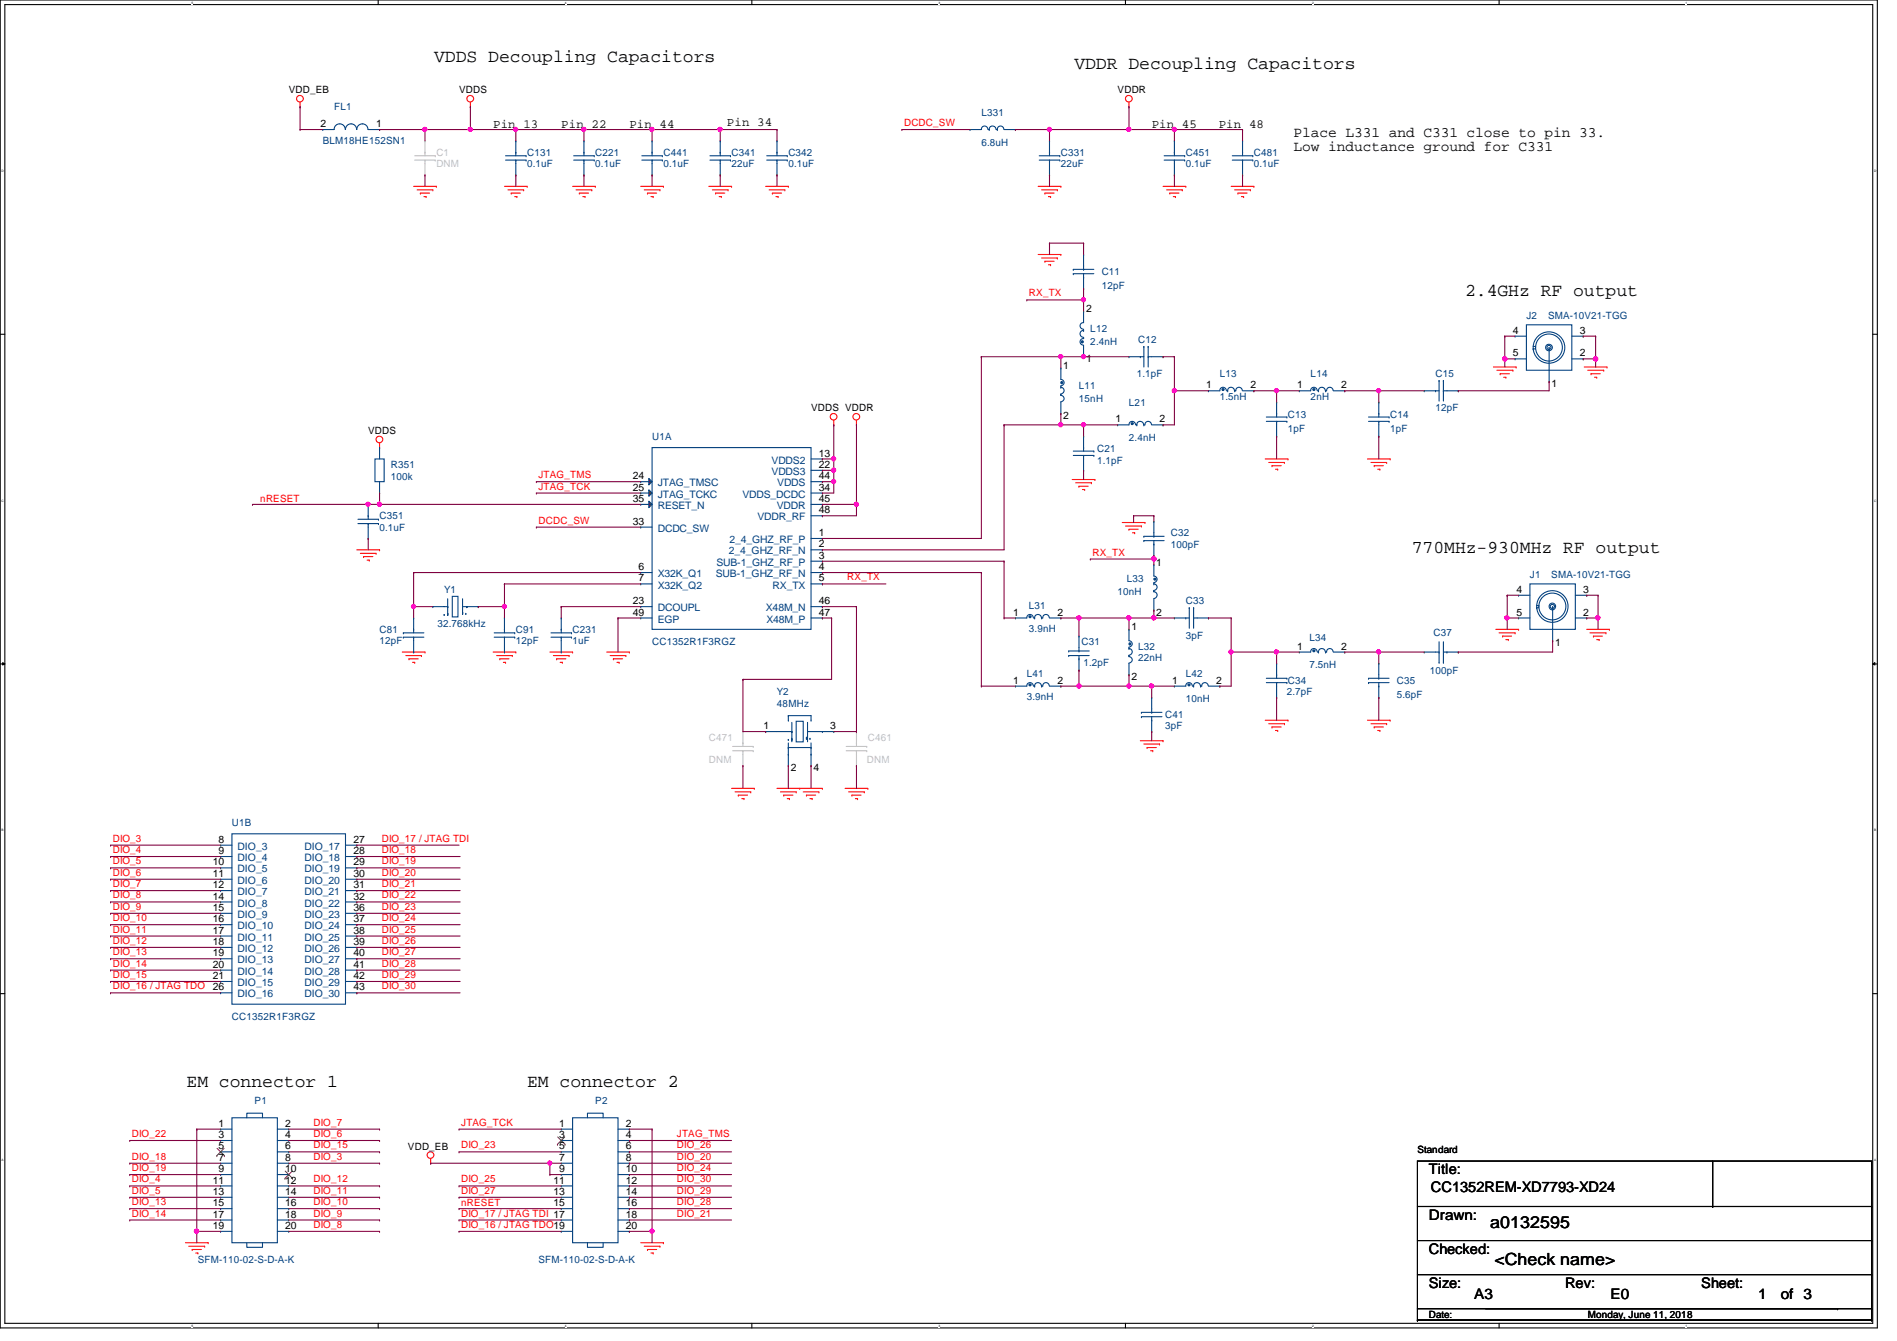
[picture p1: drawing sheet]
<svg xmlns="http://www.w3.org/2000/svg" width="297mm" height="210mm" viewBox="0 0 297 210" stroke-linecap="round" stroke-linejoin="round" font-family="sans-serif">
<defs><g id="words">
<g font-size="2.8">
<text x="68" y="9.7">VDDS Decoupling Capacitors</text>
<text x="168.2" y="10.8">VDDR Decoupling Capacitors</text>
<text x="229.4" y="46.4">2.4GHz RF output</text>
<text x="221.1" y="86.5">770MHz-930MHz RF output</text>
<text x="29.2" y="170.1">EM connector 1</text>
<text x="82.5" y="170.1">EM connector 2</text>
</g>
<g font-size="2.6">
<text x="233.3" y="192.3">a0132595</text>
<text x="234" y="198">&lt;Check name&gt;</text>
</g>
<g font-size="2.3">
<text x="202.6" y="21.4">Place L331 and C331 close to pin 33.</text>
<text x="202.6" y="23.7">Low inductance ground for C331</text>
<text x="223.7" y="183.8">Title:</text>
<text x="223.7" y="190.9">Drawn:</text>
<text x="224.1" y="186.6">CC1352REM-XD7793-XD24</text>
<text x="223.7" y="196.3">Checked:</text>
<text x="223.7" y="201.6">Size:</text>
<text x="230.8" y="203.4">A3</text>
<text x="245.1" y="201.6">Rev:</text>
<text x="252.2" y="203.4">E0</text>
<text x="266.4" y="201.6">Sheet:</text>
<text x="275.3" y="203.4">1</text>
<text x="278.8" y="203.4">of 3</text>
</g>
<g font-size="1.9">
<text x="77.2" y="20">Pin 13</text>
<text x="87.9" y="20">Pin 22</text>
<text x="98.5" y="20">Pin 44</text>
<text x="113.8" y="19.7">Pin 34</text>
<text x="180.3" y="20">Pin 45</text>
<text x="190.8" y="20">Pin 48</text>
</g>
<g font-size="1.6">
<text x="45.2" y="14.6">VDD_EB</text>
<text x="71.9" y="14.6">VDDS</text>
<text x="175" y="14.6">VDDR</text>
<text x="50.2" y="19.9">2</text>
<text x="58.9" y="19.9">1</text>
<text x="170" y="48.9">2</text>
<text x="236.9" y="52.2">4</text>
<text x="247.4" y="52.2">3</text>
<text x="166.5" y="57.8">1</text>
<text x="170" y="56.7">1</text>
<text x="236.9" y="55.8">5</text>
<text x="247.4" y="55.8">2</text>
<text x="127" y="64.4">VDDS VDDR</text>
<text x="166.5" y="65.6">2</text>
<text x="188.9" y="60.8">1</text>
<text x="195.8" y="60.8">2</text>
<text x="203.1" y="60.8">1</text>
<text x="210" y="60.8">2</text>
<text x="242.9" y="60.6">1</text>
<text x="57.7" y="67.9">VDDS</text>
<text x="128.2" y="71.5">13</text>
<text x="174.7" y="66.1">1</text>
<text x="181.6" y="66.1">2</text>
<text x="99.1" y="75">24</text>
<text x="99.1" y="76.8">25</text>
<text x="128.2" y="73.2">22</text>
<text x="128.2" y="75">44</text>
<text x="128.2" y="76.8">34</text>
<text x="99.1" y="78.6">35</text>
<text x="99.1" y="82.1">33</text>
<text x="128.2" y="78.6">45</text>
<text x="128.2" y="80.3">48</text>
<text x="128.2" y="83.9">1</text>
<text x="100" y="89.2">6</text>
<text x="128.2" y="85.7">2</text>
<text x="128.2" y="87.5">3</text>
<text x="128.2" y="89.2">4</text>
<text x="181.1" y="88.6">1</text>
<text x="99.1" y="94.6">23</text>
<text x="100" y="91">7</text>
<text x="128.2" y="94.6">46</text>
<text x="128.2" y="91">5</text>
<text x="237.4" y="92.8">4</text>
<text x="247.9" y="92.8">3</text>
<text x="99.1" y="96.4">49</text>
<text x="128.2" y="96.4">47</text>
<text x="158.7" y="96.4">1</text>
<text x="165.6" y="96.4">2</text>
<text x="177.2" y="98.7">1</text>
<text x="181.1" y="96.4">2</text>
<text x="203.1" y="101.7">1</text>
<text x="210" y="101.7">2</text>
<text x="237.4" y="96.4">5</text>
<text x="243.5" y="101.2">1</text>
<text x="247.9" y="96.4">2</text>
<text x="158.7" y="107">1</text>
<text x="165.6" y="107">2</text>
<text x="177.2" y="106.5">2</text>
<text x="183.6" y="107">1</text>
<text x="190.5" y="107">2</text>
<text x="119.5" y="114.1">1</text>
<text x="130" y="114.1">3</text>
<text x="123.8" y="120.7">2</text>
<text x="127.4" y="120.7">4</text>
<text x="34.2" y="131.9">8</text>
<text x="55.3" y="131.9">27</text>
<text x="33.3" y="135.5">10</text>
<text x="33.3" y="137.2">11</text>
<text x="34.2" y="133.7">9</text>
<text x="55.3" y="133.7">28</text>
<text x="55.3" y="135.5">29</text>
<text x="55.3" y="137.2">30</text>
<text x="33.3" y="139">12</text>
<text x="33.3" y="140.8">14</text>
<text x="33.3" y="142.6">15</text>
<text x="55.3" y="139">31</text>
<text x="55.3" y="140.8">32</text>
<text x="55.3" y="142.6">36</text>
<text x="33.3" y="144.4">16</text>
<text x="33.3" y="146.1">17</text>
<text x="33.3" y="147.9">18</text>
<text x="33.3" y="149.7">19</text>
<text x="55.3" y="144.4">37</text>
<text x="55.3" y="146.1">38</text>
<text x="55.3" y="147.9">39</text>
<text x="55.3" y="149.7">40</text>
<text x="33.3" y="151.5">20</text>
<text x="33.3" y="153.2">21</text>
<text x="33.3" y="155">26</text>
<text x="55.3" y="151.5">41</text>
<text x="55.3" y="153.2">42</text>
<text x="55.3" y="155">43</text>
<text x="34.2" y="176.4">1</text>
<text x="34.2" y="178.1">3</text>
<text x="34.2" y="179.9">5</text>
<text x="44.7" y="176.4">2</text>
<text x="44.7" y="178.1">4</text>
<text x="44.7" y="179.9">6</text>
<text x="63.9" y="180">VDD_EB</text>
<text x="87.5" y="176.4">1</text>
<text x="87.5" y="178.1">3</text>
<text x="87.5" y="179.9">5</text>
<text x="98" y="176.4">2</text>
<text x="98" y="178.1">4</text>
<text x="98" y="179.9">6</text>
<text x="33.3" y="185.3">11</text>
<text x="34.2" y="181.7">7</text>
<text x="34.2" y="183.5">9</text>
<text x="44.7" y="181.7">8</text>
<text x="44.7" y="183.5">10</text>
<text x="44.7" y="185.3">12</text>
<text x="86.7" y="185.3">11</text>
<text x="87.5" y="181.7">7</text>
<text x="87.5" y="183.5">9</text>
<text x="98" y="181.7">8</text>
<text x="98" y="183.5">10</text>
<text x="98" y="185.3">12</text>
<text x="222" y="180.5">Standard</text>
<text x="33.3" y="187">13</text>
<text x="33.3" y="188.8">15</text>
<text x="33.3" y="190.6">17</text>
<text x="44.7" y="187">14</text>
<text x="44.7" y="188.8">16</text>
<text x="44.7" y="190.6">18</text>
<text x="86.7" y="187">13</text>
<text x="86.7" y="188.8">15</text>
<text x="98" y="187">14</text>
<text x="98" y="188.8">16</text>
<text x="98" y="190.6">18</text>
<text x="33.3" y="192.4">19</text>
<text x="44.7" y="192.4">20</text>
<text x="98" y="192.4">20</text>
<text x="223.7" y="206.3">Date:</text>
<text x="248.6" y="206.3">Monday, June 11, 2018</text>
</g>
<g font-size="1.6" fill="#004080">
<text x="52.3" y="17.3">FL1</text>
<text x="50.5" y="22.6">BLM18HE152SN1</text>
<text x="153.7" y="18.2">L331</text>
<text x="153.7" y="22.8">6.8uH</text>
<text x="82.5" y="24.4">C131</text>
<text x="82.5" y="26.2">0.1uF</text>
<text x="93.2" y="24.4">C221</text>
<text x="93.2" y="26.2">0.1uF</text>
<text x="103.9" y="24.4">C441</text>
<text x="103.9" y="26.2">0.1uF</text>
<text x="114.6" y="24.4">C341</text>
<text x="114.6" y="26.2">22uF</text>
<text x="123.4" y="24.4">C342</text>
<text x="123.4" y="26.2">0.1uF</text>
<text x="166.1" y="24.4">C331</text>
<text x="166.1" y="26.2">22uF</text>
<text x="185.7" y="24.4">C451</text>
<text x="185.7" y="26.2">0.1uF</text>
<text x="196.3" y="24.4">C481</text>
<text x="196.3" y="26.2">0.1uF</text>
<text x="172.5" y="43.1">C11</text>
<text x="172.5" y="45.2">12pF</text>
<text x="170.7" y="51.9">L12</text>
<text x="178.2" y="53.7">C12</text>
<text x="239" y="50">J2</text>
<text x="242.4" y="50">SMA-10V21-TGG</text>
<text x="170.7" y="54.1">2.4nH</text>
<text x="178" y="59.1">1.1pF</text>
<text x="191" y="59.1">L13</text>
<text x="205.2" y="59.1">L14</text>
<text x="224.8" y="59.1">C15</text>
<text x="168.9" y="60.8">L11</text>
<text x="168.9" y="62.9">15nH</text>
<text x="176.8" y="63.5">L21</text>
<text x="191" y="62.6">1.5nH</text>
<text x="201.7" y="65.4">C13</text>
<text x="205.2" y="62.6">2nH</text>
<text x="217.7" y="65.4">C14</text>
<text x="224.8" y="64.4">12pF</text>
<text x="102.1" y="68.8">U1A</text>
<text x="171.8" y="70.8">C21</text>
<text x="176.8" y="69">2.4nH</text>
<text x="201.7" y="67.6">1pF</text>
<text x="217.7" y="67.6">1pF</text>
<text x="61.2" y="73.3">R351</text>
<text x="61.2" y="75.1">100k</text>
<text x="103" y="76.1">JTAG_TMSC</text>
<text x="103" y="77.9">JTAG_TCKC</text>
<text x="116.2" y="77.9">VDDS_DCDC</text>
<text x="120.8" y="72.6">VDDS2</text>
<text x="120.8" y="74.3">VDDS3</text>
<text x="121.7" y="76.1">VDDS</text>
<text x="171.8" y="72.6">1.1pF</text>
<text x="59.4" y="81.3">C351</text>
<text x="59.4" y="83.1">0.1uF</text>
<text x="103" y="79.7">RESET_N</text>
<text x="103" y="83.2">DCDC_SW</text>
<text x="118.6" y="81.4">VDDR_RF</text>
<text x="121.6" y="79.7">VDDR</text>
<text x="183.3" y="83.9">C32</text>
<text x="112.2" y="88.6">SUB-1_GHZ_RF_P</text>
<text x="114.1" y="86.8">2_4_GHZ_RF_N</text>
<text x="114.2" y="85">2_4_GHZ_RF_P</text>
<text x="183.3" y="85.7">100pF</text>
<text x="69.6" y="92.8">Y1</text>
<text x="103" y="90.3">X32K_Q1</text>
<text x="103" y="92.1">X32K_Q2</text>
<text x="103" y="95.7">DCOUPL</text>
<text x="112.1" y="90.3">SUB-1_GHZ_RF_N</text>
<text x="119.9" y="95.7">X48M_N</text>
<text x="121" y="92.1">RX_TX</text>
<text x="161.1" y="95.3">L31</text>
<text x="175" y="93.2">10nH</text>
<text x="176.4" y="91.1">L33</text>
<text x="185.7" y="94.6">C33</text>
<text x="239.6" y="90.5">J1</text>
<text x="242.9" y="90.5">SMA-10V21-TGG</text>
<text x="59.4" y="99.1">C81</text>
<text x="59.4" y="100.8">12pF</text>
<text x="68.5" y="98.2">32.768kHz</text>
<text x="80.8" y="99.1">C91</text>
<text x="80.8" y="100.8">12pF</text>
<text x="89.7" y="99.1">C231</text>
<text x="89.7" y="100.8">1uF</text>
<text x="102.1" y="101">CC1352R1F3RGZ</text>
<text x="103" y="97.5">EGP</text>
<text x="120" y="97.5">X48M_P</text>
<text x="161.1" y="98.9">3.9nH</text>
<text x="169.3" y="101">C31</text>
<text x="178.2" y="101.7">L32</text>
<text x="185.7" y="99.9">3pF</text>
<text x="205.1" y="100.3">L34</text>
<text x="224.4" y="99.6">C37</text>
<text x="160.8" y="106">L41</text>
<text x="169.7" y="104.2">1.2pF</text>
<text x="178.2" y="103.5">22nH</text>
<text x="185.7" y="106">L42</text>
<text x="201.7" y="107.1">C34</text>
<text x="205.1" y="104.6">7.5nH</text>
<text x="218.7" y="107.1">C35</text>
<text x="223.9" y="105.5">100pF</text>
<text x="121.7" y="108.8">Y2</text>
<text x="121.7" y="110.6">48MHz</text>
<text x="160.8" y="109.6">3.9nH</text>
<text x="182.5" y="112.4">C41</text>
<text x="185.7" y="109.9">10nH</text>
<text x="201.5" y="108.8">2.7pF</text>
<text x="218.7" y="109.2">5.6pF</text>
<text x="182.5" y="114.2">3pF</text>
<text x="36.3" y="129.3">U1B</text>
<text x="37.2" y="133">DIO_3</text>
<text x="37.2" y="134.8">DIO_4</text>
<text x="37.2" y="136.6">DIO_5</text>
<text x="47.7" y="133">DIO_17</text>
<text x="47.7" y="134.8">DIO_18</text>
<text x="47.7" y="136.6">DIO_19</text>
<text x="37.2" y="138.3">DIO_6</text>
<text x="37.2" y="140.1">DIO_7</text>
<text x="37.2" y="141.9">DIO_8</text>
<text x="37.2" y="143.7">DIO_9</text>
<text x="47.7" y="138.3">DIO_20</text>
<text x="47.7" y="140.1">DIO_21</text>
<text x="47.7" y="141.9">DIO_22</text>
<text x="47.7" y="143.7">DIO_23</text>
<text x="37.2" y="145.5">DIO_10</text>
<text x="37.2" y="147.2">DIO_11</text>
<text x="37.2" y="149">DIO_12</text>
<text x="47.7" y="145.5">DIO_24</text>
<text x="47.7" y="147.2">DIO_25</text>
<text x="47.7" y="149">DIO_26</text>
<text x="37.2" y="150.8">DIO_13</text>
<text x="37.2" y="152.6">DIO_14</text>
<text x="37.2" y="154.3">DIO_15</text>
<text x="47.7" y="150.8">DIO_27</text>
<text x="47.7" y="152.6">DIO_28</text>
<text x="47.7" y="154.3">DIO_29</text>
<text x="36.3" y="159.7">CC1352R1F3RGZ</text>
<text x="37.2" y="156.1">DIO_16</text>
<text x="47.7" y="156.1">DIO_30</text>
<text x="39.9" y="172.8">P1</text>
<text x="93.2" y="172.8">P2</text>
<text x="31" y="197.7">SFM-110-02-S-D-A-K</text>
<text x="84.3" y="197.7">SFM-110-02-S-D-A-K</text>
</g>
<g font-size="1.6" fill="#f00">
<text x="141.6" y="19.7">DCDC_SW</text>
<text x="161.1" y="46.4">RX_TX</text>
<text x="84.3" y="76.6">JTAG_TCK</text>
<text x="84.3" y="74.8">JTAG_TMS</text>
<text x="40.8" y="78.6">nRESET</text>
<text x="84.3" y="82">DCDC_SW</text>
<text x="171.1" y="87">RX_TX</text>
<text x="132.7" y="90.8">RX_TX</text>
<text x="17.6" y="131.7">DIO_3</text>
<text x="59.8" y="131.7">DIO_17 / JTAG TDI</text>
<text x="17.6" y="137.1">DIO_6</text>
<text x="17.6" y="135.3">DIO_5</text>
<text x="17.6" y="133.5">DIO_4</text>
<text x="59.8" y="133.5">DIO_18</text>
<text x="59.8" y="135.3">DIO_19</text>
<text x="59.8" y="137.1">DIO_20</text>
<text x="17.6" y="140.6">DIO_8</text>
<text x="17.6" y="142.4">DIO_9</text>
<text x="17.6" y="138.9">DIO_7</text>
<text x="59.8" y="138.9">DIO_21</text>
<text x="59.8" y="140.6">DIO_22</text>
<text x="59.8" y="142.4">DIO_23</text>
<text x="17.6" y="144.2">DIO_10</text>
<text x="17.6" y="149.5">DIO_13</text>
<text x="17.6" y="147.7">DIO_12</text>
<text x="17.6" y="146">DIO_11</text>
<text x="59.8" y="144.2">DIO_24</text>
<text x="59.8" y="146">DIO_25</text>
<text x="59.8" y="147.7">DIO_26</text>
<text x="59.8" y="149.5">DIO_27</text>
<text x="17.6" y="153.1">DIO_15</text>
<text x="17.6" y="151.3">DIO_14</text>
<text x="17.6" y="154.9">DIO_16 / JTAG TDO</text>
<text x="59.8" y="151.3">DIO_28</text>
<text x="59.8" y="153.1">DIO_29</text>
<text x="59.8" y="154.9">DIO_30</text>
<text x="20.7" y="178">DIO_22</text>
<text x="49.1" y="176.2">DIO_7</text>
<text x="49.1" y="178">DIO_6</text>
<text x="49.1" y="179.7">DIO_15</text>
<text x="72.2" y="176.2">JTAG_TCK</text>
<text x="72.2" y="179.7">DIO_23</text>
<text x="106" y="178">JTAG_TMS</text>
<text x="106" y="179.7">DIO_26</text>
<text x="20.7" y="181.5">DIO_18</text>
<text x="20.7" y="185.1">DIO_4</text>
<text x="20.7" y="183.3">DIO_19</text>
<text x="49.1" y="181.5">DIO_3</text>
<text x="49.1" y="185.1">DIO_12</text>
<text x="72.2" y="185.1">DIO_25</text>
<text x="106" y="181.5">DIO_20</text>
<text x="106" y="185.1">DIO_30</text>
<text x="106" y="183.3">DIO_24</text>
<text x="20.7" y="186.9">DIO_5</text>
<text x="20.7" y="188.6">DIO_13</text>
<text x="20.7" y="190.4">DIO_14</text>
<text x="49.1" y="190.4">DIO_9</text>
<text x="49.1" y="188.6">DIO_10</text>
<text x="49.1" y="186.9">DIO_11</text>
<text x="72.2" y="188.8">nRESET</text>
<text x="72.2" y="190.4">DIO_17 / JTAG TDI 17</text>
<text x="72.2" y="186.9">DIO_27</text>
<text x="106" y="190.4">DIO_21</text>
<text x="106" y="188.6">DIO_28</text>
<text x="106" y="186.9">DIO_29</text>
<text x="49.1" y="192.2">DIO_8</text>
<text x="72.2" y="192.2">DIO_16 / JTAG TDO19</text>
</g>
<g font-size="1.6" fill="#c0c0c0">
<text x="68.3" y="24.4">C1</text>
<text x="68.3" y="26.2">DNM</text>
<text x="111" y="116">C471</text>
<text x="111" y="119.5">DNM</text>
<text x="135.7" y="119.5">DNM</text>
<text x="135.9" y="116">C461</text>
</g>
<g font-size=".5">
<text x="30" y=".6">5</text>
<text x="88.4" y=".6">4</text>
<text x="146.9" y=".6">3</text>
<text x="205.4" y=".6">2</text>
<text x="263.9" y=".6">1</text>
<text x=".3" y="26.9">D</text>
<text x="293.5" y="26.9">D</text>
<text x=".3" y="78.5">C</text>
<text x="293.5" y="78.5">C</text>
<text x=".3" y="130.1">B</text>
<text x="293.5" y="130.1">B</text>
<text x=".3" y="181.7">A</text>
<text x="293.5" y="181.7">A</text>
<text x="30" y="207.7">5</text>
<text x="88.4" y="207.7">4</text>
<text x="146.9" y="207.7">3</text>
<text x="205.4" y="207.7">2</text>
<text x="263.9" y="207.7">1</text>
</g>
</g></defs>
<path d="M0 0h294v207.9h-294zM.8 .7h292.4v206.4h-292.4z" fill="none" stroke="#000" stroke-width=".17"/>
<g fill="#fff">
<path d="M30 .1h.2v.6h-.2z"/>
<path d="M30 207.3h.2v.5h-.2z"/>
</g>
<path d="M59.2 0v.7M59.2 207.1v.8" fill="none" stroke="#000" stroke-width=".17"/>
<g fill="#fff">
<path d="M88.4 .1h.3v.6h-.3z"/>
<path d="M88.4 207.3h.3v.5h-.3z"/>
</g>
<path d="M117.7 0v.7M117.7 207.1v.8" fill="none" stroke="#000" stroke-width=".17"/>
<g fill="#fff">
<path d="M146.9 .1h.3v.6h-.3z"/>
<path d="M146.9 207.3h.3v.5h-.3z"/>
</g>
<path d="M176.2 0v.7M176.2 207.1v.8" fill="none" stroke="#000" stroke-width=".17"/>
<g fill="#fff">
<path d="M205.4 .1h.3v.6h-.3z"/>
<path d="M205.4 207.3h.3v.5h-.3z"/>
</g>
<path d="M234.7 0v.7M234.7 207.1v.8" fill="none" stroke="#000" stroke-width=".17"/>
<g fill="#fff">
<path d="M263.9 .1h.3v.6h-.3z"/>
<path d="M263.9 207.3h.3v.5h-.3z"/>
<path d="M.3 26.5h.2v.6h-.2z"/>
<path d="M293.5 26.5h.2v.6h-.2z"/>
<path d="M.3 78.1h.2v.6h-.2z"/>
<path d="M293.5 78.1h.2v.6h-.2z"/>
</g>
<path d="M0 52.3h.8M293.2 52.3h.8" fill="none" stroke="#000" stroke-width=".17"/>
<g fill="#fff">
<path d="M.3 129.7h.2v.6h-.2z"/>
<path d="M293.5 129.7h.2v.6h-.2z"/>
</g>
<path d="M0 103.9h.8M293.2 103.9h.8" fill="none" stroke="#000" stroke-width=".17"/>
<path d="M.4 103.7l.4 .2-.4 .2zM293.2 103.9l.4-.2v.4z" fill="#000"/>
<path d="M.4 103.7l.4 .2-.4 .2zM293.2 103.9l.4-.2v.4z" fill="none" stroke="#000" stroke-width=".16"/>
<g fill="#fff">
<path d="M.3 181.3h.2v.6h-.2z"/>
<path d="M293.5 181.3h.2v.6h-.2z"/>
</g>
<g fill="none" stroke="#000" stroke-width=".17">
<path d="M0 155.5h.8M293.2 155.5h.8M222 181.7h71.1v23.2h-71.1zM222 188.8h71.1M222 194.2h71.1M222 199.5h71.1M268.2 188.8h.1M268.2 181.7v7.1M293.1 188.8h.1M293.1 194.2h.1M293.1 199.5h.1M222 206.6h.1"/>
<path d="M222 204.9v1.7M222 206.6h71.1M232.6 204.9h55.1M287.7 204.9h.1M293.1 206.6h.1M293.1 204.9h.1M293.1 204.9v1.7"/>
</g>
<g fill="none" stroke="#f00" stroke-width=".17">
<path d="M47 16.7h.1M47 16v.7M73.7 16.7h.1M73.7 16v.7M176.8 16.7h.1M176.8 16v.7M64.8 29.2h3.5M65.3 29.7h2.5M65.8 30.2h.1M65.8 30.2h1.5M66.4 30.8h.3M66.7 30.8h.1"/>
<path d="M67.8 29.7h.1M68.3 29.2h.1M79 29.2h3.5M79.5 29.7h2.5M80 30.2h.1M80 30.2h1.5M80.6 30.8h.3M80.9 30.8h.1M82 29.7h.1M82.5 29.2h.1M89.7 29.2h3.5M90.2 29.7h2.5"/>
<path d="M90.7 30.2h.1M90.7 30.2h1.5M91.3 30.8h.3M91.6 30.8h.1M92.7 29.7h.1M93.2 29.2h.1M100.3 29.2h3.6M100.9 29.7h2.4M101.4 30.2h.1M101.4 30.2h1.4M101.9 30.8h.4M102.3 30.8h.1"/>
<path d="M103.3 29.7h.1M103.9 29.2h.1M111 29.2h3.6M111.5 29.7h2.5M112.1 30.2h.1M112.1 30.2h1.4M112.6 30.8h.3M112.9 30.8h.1M114 29.7h.1M114.6 29.2h.1M119.9 29.2h3.5M120.4 29.7h2.5"/>
<path d="M120.9 30.2h.1M120.9 30.2h1.5M121.5 30.8h.3M121.8 30.8h.1M122.9 29.7h.1M123.4 29.2h.1M162.6 29.2h3.5M162.6 39.8h3.5M163.1 29.7h2.5M163.6 30.2h.1M163.6 30.2h1.5M164.2 30.8h.3"/>
<path d="M164.5 30.8h.1M165.6 29.7h.1M166.1 29.2h.1M166.1 39.8h.1M182.1 29.2h3.6M182.7 29.7h2.4M183.2 30.2h.1M183.2 30.2h1.4M183.7 30.8h.4M184.1 30.8h.1M185.1 29.7h.1M185.7 29.2h.1"/>
<path d="M192.8 29.2h3.5M193.3 29.7h2.5M193.8 30.2h.1M193.8 30.2h1.5M194.4 30.8h.3M194.7 30.8h.1M195.8 29.7h.1M196.3 29.2h.1M163.1 40.4h2.5M163.6 40.9h.1M163.6 40.9h1.5M164.2 41.4h.3"/>
<path d="M164.5 41.4h.1M165.6 40.4h.1M233.8 57.4h3.6M234.4 58h2.5M234.9 58.5h.1M234.9 58.5h1.4M235.5 59.1h.3M235.8 59.1h.1M236.9 58h.1M237.4 57.4h.1M248.1 57.4h3.5M248.6 58h2.5"/>
<path d="M249.1 58.5h.1M249.1 58.5h1.5M249.7 59.1h.3M250 59.1h.1M251.1 58h.1M251.6 57.4h.1M59.4 70.1h.1M59.4 69.3v.8M130.6 66.5h.1M130.6 65.8v.7M134.1 66.5h.1M134.1 65.8v.7"/>
<path d="M167.9 75.1h3.5M168.4 75.6h2.5M168.9 76.1h.1M168.9 76.1h1.5M169.5 76.6h.3M169.8 76.6h.1M170.9 75.6h.1M171.4 75.1h.1M198.1 71.8h3.6M198.7 72.4h2.4M199.2 72.9h.1M199.2 72.9h1.4"/>
<path d="M199.7 73.4h.4M200.1 73.4h.1M201.1 72.4h.1M201.7 71.8h.1M214.1 71.8h3.6M214.7 72.4h2.4M215.2 72.9h.1M215.2 72.9h1.4M215.7 73.4h.4M216.1 73.4h.1M217.1 72.4h.1M217.7 71.8h.1"/>
<path d="M55.9 86.1h3.5M56.4 86.6h2.5M56.9 87.1h.1M56.9 87.1h1.5M57.5 87.7h.3M57.8 87.7h.1M58.9 86.6h.1M59.4 86.1h.1M175.7 81.8h3.6M176.2 82.3h2.5M176.8 82.8h.1M176.8 82.8h1.4"/>
<path d="M177.3 83.4h.4M177.7 83.4h.1M178.7 82.3h.1M179.3 81.8h.1M234.2 98.5h3.6M234.7 99.1h2.5M235.3 99.6h.1M235.3 99.6h1.4M237.2 99.1h.1M237.8 98.5h.1M248.5 98.5h3.5M249 99.1h2.5"/>
<path d="M249.5 99.6h.1M249.5 99.6h1.4M251.5 99.1h.1M252 98.5h.1M63 102.1h3.5M63.5 102.6h2.5M64 103.1h.1M64 103.1h1.5M64.6 103.7h.3M64.9 103.7h.1M66 102.6h.1M66.5 102.1h.1"/>
<path d="M77.2 102.1h3.6M77.8 102.6h2.4M78.3 103.1h.1M78.3 103.1h1.4M78.8 103.7h.4M79.2 103.7h.1M80.2 102.6h.1M80.8 102.1h.1M86.1 102.1h3.6M86.7 102.6h2.4M87.2 103.1h.1M87.2 103.1h1.4"/>
<path d="M87.7 103.7h.3M88 103.7h.1M89.1 102.6h.1M89.7 102.1h.1M95 102.1h3.5M95.5 102.6h2.5M96.1 103.1h.1M96.1 103.1h1.4M96.6 103.7h.3M96.9 103.7h.1M98 102.6h.1M98.5 102.1h.1"/>
<path d="M178.6 116h3.5M179.1 116.5h2.5M179.6 117h.1M179.6 117h1.5M180.2 117.5h.3M180.5 117.5h.1M181.6 116.5h.1M182.1 116h.1M198.1 112.7h3.6M198.7 113.3h2.4M199.2 113.8h.1M199.2 113.8h1.4"/>
<path d="M199.7 114.3h.4M200.1 114.3h.1M201.1 113.3h.1M201.7 112.7h.1M214.1 112.7h3.6M214.7 113.3h2.4M215.2 113.8h.1M215.2 113.8h1.4M215.7 114.3h.4M216.1 114.3h.1M217.1 113.3h.1M217.7 112.7h.1"/>
<path d="M235.8 100.1h.4M236.2 100.1h.1M250 100.1h.4M250.4 100.1h.1M114.6 123.4h3.5M115.1 124h2.5M115.6 124.5h.1M115.6 124.5h1.4M116.2 125h.3M116.5 125h.1M117.6 124h.1M118.1 123.4h.1"/>
<path d="M121.7 123.4h7.1M122.2 124h2.5M122.7 124.5h.1M122.7 124.5h1.5M123.3 125h.3M123.6 125h.1M124.7 124h.1M125.2 123.4h.1M125.8 124h2.4M126.3 124.5h.1M126.3 124.5h1.4M126.8 125h.4"/>
<path d="M127.2 125h.1M128.2 124h.1M128.8 123.4h.1M132.3 123.4h3.6M132.9 124h2.4M133.4 124.5h.1M133.4 124.5h1.4M133.9 125h.4M134.3 125h.1M135.3 124h.1M135.9 123.4h.1M29 194.5h3.6"/>
<path d="M29.5 195.1h2.5M30.1 195.6h.1M30.1 195.6h1.4M30.6 196.1h.4M31 196.1h.1M32 195.1h.1M32.6 194.5h.1M67.4 182.1h.1M67.4 181.4v.7M100.3 194.5h3.6M100.9 195.1h2.4M101.4 195.6h.1"/>
<path d="M101.4 195.6h1.4M101.9 196.1h.4M102.3 196.1h.1M103.3 195.1h.1M103.9 194.5h.1"/>
<circle cx="47" cy="15.4" r=".52"/>
<circle cx="73.6" cy="15.4" r=".52"/>
<circle cx="176.8" cy="15.4" r=".52"/>
<circle cx="59.4" cy="68.8" r=".52"/>
<circle cx="130.5" cy="65.2" r=".52"/>
<circle cx="134.1" cy="65.2" r=".52"/>
<circle cx="67.4" cy="180.8" r=".52"/>
</g>
<path d="M186.7 107.4a.51 .51 0 0 0-.5-.6 .51 .51 0 0 0-.5 .6M186.7 107.4h.2M186.9 107.4h.1M188 107.4a.53 .53 0 0 0-.6-.6 .53 .53 0 0 0-.5 .6M188 107.4h.1M189.2 107.4a.51 .51 0 0 0-.5-.6 .51 .51 0 0 0-.5 .6h-.2" fill="none" stroke="#004080" stroke-width=".17"/>
<path d="M186 107.1h.3v.2h-.3z" fill-rule="evenodd" fill="#004080"/>
<g fill="none" stroke="#004080" stroke-width=".17">
<path d="M162.7 25.1h3.2M162.7 24.4h3.2M164.3 25.1h.1M164.3 23.8h.1M164.3 22.1h.1M164.3 27.4h.1M164.3 22.1v2.3M164.3 25.1v2.3M165.9 25.1h.1M165.9 24.4h.1M193 25.1h3.2M193 24.4h3.2"/>
<path d="M194.6 25.1h.1M194.6 23.8h.1M194.6 22.1h.1M194.6 27.4h.1M194.6 22.1v2.3M194.6 25.1v2.3M196.2 25.1h.1M196.2 24.4h.1M168.1 71.3h3.2M168.1 70.6h3.2M169.7 71.3h.1M169.7 70.1h.1"/>
<path d="M169.7 68.3h.1M169.7 73.6h.1M169.7 68.3v2.3M169.7 71.3v2.3M171.3 71.3h.1M171.3 70.6h.1M206.2 61.1a.51 .51 0 0 0-.5-.5 .51 .51 0 0 0-.5 .6M206.3 61.2h.2M206.5 61.2h.1M207.5 61.1a.53 .53 0 0 0-.5-.5 .53 .53 0 0 0-.5 .6M207.6 61.2h.1M208.7 61.1a.51 .51 0 0 0-.5-.5 .51 .51 0 0 0-.5 .6h-.1"/>
<path d="M214.3 66h3.2M214.3 65.3h3.2M215.9 66h.1M215.9 64.7h.1M215.9 62.9h.1M215.9 68.3h.1M215.9 62.9v2.4M215.9 66v2.3M217.5 66h.1M217.5 65.3h.1M119.9 114.5h.1M119.9 114.5h4.1"/>
<path d="M123.4 115.7h.1M123.4 117h.1M123.4 112h.1M123.4 112.7h.1M123.4 118.1h.1M123.4 119.8h.1M123.4 112h3.6v.7M123.4 112v.7M123.4 116.3v3.5M123.4 117h3.6M124 115.7h.1M124 114.5h.1"/>
<path d="M124 115.6h.1M124 116h.1M124 113.1v2.9M124.7 112.9h1.1v3.2h-1.1zM126.3 115.6h.1M126.3 115.4h.1M126.4 116h.1M126.4 114.5h4.2M126.4 113.1v2.9M126.8 115.6h.1M127 118.1h.1M127 112.7h.1"/>
<path d="M127 117h.1M127 119.8h.1M127 116.3v3.5M128.8 114.5h.1M130.6 114.5h.1M183.9 107.4h.1M183.9 107.4h1.8M186 107.1h.3v.2h-.3zM189.2 107.4h1.8M191 107.4h.1"/>
</g>
<path d="M205.6 60.9h.3v.2h-.3z" fill-rule="evenodd" fill="#004080"/>
<g fill="none" stroke="#004080" stroke-width=".17">
<path d="M89.8 25.1h3.2M89.8 24.4h3.2M91.4 25.1h.1M91.4 23.8h.1M91.4 22.1h.1M91.4 27.4h.1M91.4 22.1v2.3M91.4 25.1v2.3M93 25.1h.1M93 24.4h.1M166.1 59.4a.51 .51 0 0 1 .5 .5 .51 .51 0 0 1-.5 .5M166.1 61.7v.2a.51 .51 0 0 1 .5 .5 .51 .51 0 0 1-.5 .5"/>
<path d="M166.1 60.6a.53 .53 0 0 1 .5 .6 .53 .53 0 0 1-.5 .5M166.1 61.7h.1M166.1 60.6h.1M166.1 60.5v.1M203.5 61.2h.1M203.5 61.2h1.7M205.6 60.9h.3v.2h-.3zM208.8 61.2h1.8M210.6 61.2h.1M63.2 99.7h.1M63.2 99.1h.1M63.2 99.7h3.2"/>
<path d="M63.2 99.1h3.2M64.8 99.7h.1M64.8 98.5h.1M64.8 96.7h.1M64.8 96.7v2.4M64.8 99.7v2.4M64.8 102.1h.1M214.3 106.2h.1M214.3 106.8h.1M214.3 106.2h3.2M214.3 106.8h3.2M215.9 106.2h.1"/>
<path d="M215.9 107.4h.1M215.9 109.2h.1M215.9 103.8h.1M215.9 103.8v2.4M215.9 106.8v2.4M34.5 132.3h.1M34.5 134.1h.1M34.5 135.8h.1M34.5 137.6h.1M34.5 139.4h.1M34.5 132.3h1.8M34.5 134.1h1.8"/>
<path d="M34.5 135.8h1.8M34.5 137.6h1.8M34.5 139.4h1.8M36.3 130.5h17.8v26.7h-17.8zM54.1 132.3h1.8M54.1 134.1h1.8M54.1 135.8h1.8M54.1 137.6h1.8M54.1 139.4h1.8M55.9 132.3h.1M55.9 134.1h.1M55.9 135.8h.1"/>
<path d="M55.9 137.6h.1M55.9 139.4h.1M34.5 141.2h.1M34.5 143h.1M34.5 144.7h.1M34.5 146.5h.1M34.5 148.3h.1M34.5 150.1h.1M34.5 151.8h.1M34.5 153.6h.1M34.5 155.4h.1M34.5 141.2h1.8"/>
<path d="M34.5 143h1.8M34.5 144.7h1.8M34.5 146.5h1.8M34.5 148.3h1.8M34.5 150.1h1.8M34.5 151.8h1.8M34.5 153.6h1.8M34.5 155.4h1.8M54.1 141.2h1.8M54.1 143h1.8M54.1 144.7h1.8M54.1 146.5h1.8"/>
<path d="M54.1 148.3h1.8M54.1 150.1h1.8M54.1 151.8h1.8M54.1 153.6h1.8M54.1 155.4h1.8M55.9 141.2h.1M55.9 143h.1M55.9 144.7h.1M55.9 146.5h.1M55.9 148.3h.1M55.9 150.1h.1M55.9 151.8h.1"/>
<path d="M55.9 153.6h.1M55.9 155.4h.1"/>
</g>
<path d="M166.1 59.8h.3v.2h-.3z" fill-rule="evenodd" fill="#004080"/>
<g fill="none" stroke="#004080" stroke-width=".17">
<path d="M111.2 25.1h3.2M111.2 24.4h3.2M112.8 25.1h.1M112.8 23.8h.1M112.8 22.1h.1M112.8 27.4h.1M112.8 22.1v2.3M112.8 25.1v2.3M114.4 25.1h.1M114.4 24.4h.1M166.1 57.6h.1M166.1 57.6v1.8"/>
<path d="M166.1 59.8h.3v.2h-.3zM169.7 50.5a.51 .51 0 0 0-.6 .5 .51 .51 0 0 0 .5 .5M169.7 52.8v.2a.51 .51 0 0 0-.6 .5 .51 .51 0 0 0 .5 .5M169.7 51.7a.53 .53 0 0 0-.6 .5 .53 .53 0 0 0 .5 .6M169.7 51.7h.1M169.7 52.8h.1M169.7 51.6v.1M176.8 55.8h.1M176.8 55.8h2.3M178.6 55.8h.1M179.1 54.2h.1M179.1 54.2v3.2"/>
<path d="M179.8 54.2h.1M179.8 55.8h.1M179.8 54.2v3.2M179.8 55.8h2.3M182.1 55.8h.1M237.2 52.6h.1M237.2 56.2h.1M237.2 56.2h1.8M237.2 52.6h1.8M239 50.8h7.1v7.2h-7.1zM240.1 54.6h.1M240.1 54.6h.3"/>
<path d="M240.1 54.2h.3M240.4 54.2h.1M242.6 54.4h.1M242.6 59.7h.1M242.6 54.4v5.3M246.1 56.2h1.8M246.1 52.6h1.8M247.9 56.2h.1M247.9 52.6h.1M166.1 64.7h.1M166.1 62.9v1.8M198.3 66h3.2"/>
<path d="M198.3 65.3h3.2M199.9 66h.1M199.9 64.7h.1M199.9 62.9h.1M199.9 68.3h.1M199.9 62.9v2.4M199.9 66v2.3M201.5 66h.1M201.5 65.3h.1M67.8 95h.1M67.8 95h2.3M69.6 96.2h.1"/>
<path d="M70.1 95h.1M70.1 96h.1M70.1 96.2h.1M70.1 93.7v2.5M70.8 93.3h.9v3.3h-.9zM72.4 96h.1M72.4 95.8h.1M72.4 95h2.5M72.4 93.7v2.3M72.9 96h.1M73.1 95h.1M74.9 95h.1"/>
<path d="M77.4 99.7h3.2M77.4 99.1h3.2M79 99.7h.1M79 98.5h.1M79 96.7h.1M79 96.7v2.4M79 99.7v2.4M80.6 99.7h.1M80.6 99.1h.1M86.3 99.7h3.2M86.3 99.1h3.2M87.9 99.7h.1"/>
<path d="M87.9 98.5h.1M87.9 96.7h.1M87.9 96.7v2.4M87.9 99.7v2.4M89.5 99.7h.1M89.5 99.1h.1M168.9 99.6h.1M168.9 99.6v2.3M179.1 83.9h.1M179.1 84.6h.1M179.1 83.9h3.2M179.1 84.6h3.2"/>
<path d="M180.7 83.9h.1M180.7 85.2h.1M180.7 87h.1M180.7 81.6h.1M180.7 81.6v2.3M180.7 84.6v2.4M237.8 93.2h.1M237.8 96.7h.1M237.8 96.7h1.8M237.8 93.2h1.8M239.6 91.4h7.1v7.1h-7.1zM240.6 95.1h.1"/>
<path d="M240.6 95.1h.4M240.6 94.8h.4M241 94.8h.1M243.1 95h.1M243.1 95v5.3M246.7 96.7h1.8M246.7 93.2h1.8M248.5 96.7h.1M248.5 93.2h.1M79 102.1h.1M87.9 102.1h.1M167.3 101.9h.1"/>
<path d="M167.3 102.6h.1M167.3 101.9h3.3M167.3 102.6h3.3M168.9 101.9h.1M168.9 103.1h.1M168.9 104.9h.1M168.9 102.6v2.3M198.3 106.8h3.2M198.3 106.2h3.2M199.9 106.8h.1M199.9 105.6h.1M199.9 103.8h.1"/>
<path d="M199.9 109.2h.1M199.9 103.8v2.4M199.9 106.8v2.4M201.5 106.8h.1M201.5 106.2h.1M243.1 100.3h.1M87.9 176.7h.1M87.9 178.5h.1M87.9 176.7h1.8M87.9 178.5h1.8M89.7 175h7.1v19.5h-7.1zM92 175v-.8h2.4v.8"/>
<path d="M96.8 176.7h1.7M96.8 178.5h1.7M98.5 176.7h.1M98.5 178.5h.1M87.9 180.3h.1M87.9 182.1h.1M87.9 183.9h.1M87.9 185.6h.1M87.9 187.4h.1M87.9 189.2h.1M87.9 191h.1M87.9 192.7h.1"/>
<path d="M87.9 180.3h1.8M87.9 182.1h1.8M87.9 183.9h1.8M87.9 185.6h1.8M87.9 187.4h1.8M87.9 189.2h1.8M87.9 191h1.8M87.9 192.7h1.8M92 194.5v.7h2.4v-.7M96.8 180.3h1.7M96.8 182.1h1.7M96.8 183.9h1.7"/>
<path d="M96.8 185.6h1.7M96.8 187.4h1.7M96.8 189.2h1.7M96.8 191h1.7M96.8 192.7h1.7M98.5 180.3h.1M98.5 182.1h.1M98.5 183.9h.1M98.5 185.6h.1M98.5 187.4h.1M98.5 189.2h.1M98.5 191h.1"/>
<path d="M98.5 192.7h.1"/>
<circle cx="242.5" cy="54.4" r=".33"/>
<circle cx="242.5" cy="54.4" r="2.11"/>
<circle cx="242.6" cy="54.4" r=".52"/>
<circle cx="242.6" cy="54.4" r="2.47"/>
<circle cx="243.1" cy="94.9" r=".52"/>
<circle cx="243.1" cy="94.9" r="2.47"/>
<circle cx="243.1" cy="94.9" r=".33"/>
<circle cx="243.1" cy="94.9" r="2.11"/>
</g>
<path d="M87.3 179.1h.1M87.3 178l1.2 1.1M88.4 178l-1.1 1.1M88.5 179.1h.1" fill="none" stroke="#804000" stroke-width=".16"/>
<g fill="none" stroke="#c0c0c0" stroke-width=".17">
<path d="M64.9 25.1h3.3M64.9 24.4h3.3M66.5 25.1h.1M66.5 23.8h.1M66.5 22.1h.1M66.5 27.4h.1M66.5 22.1v2.3M66.5 25.1v2.3M68.2 25.1h.1M68.2 24.4h.1M114.7 117.5h3.2M114.7 116.8h3.2"/>
<path d="M116.3 117.5h.1M116.3 116.3h.1M116.3 114.5h.1M116.3 119.8h.1M116.3 114.5v2.3M116.3 117.5v2.3M117.9 117.5h.1M117.9 116.8h.1"/>
</g>
<path d="M169.4 53.4h.2v.2h-.2z" fill-rule="evenodd" fill="#004080"/>
<g fill="none" stroke="#004080" stroke-width=".17">
<path d="M120.1 25.1h3.2M120.1 24.4h3.2M121.7 25.1h.1M121.7 23.8h.1M121.7 22.1h.1M121.7 27.4h.1M121.7 22.1v2.3M121.7 25.1v2.3M123.3 25.1h.1M123.3 24.4h.1M151.9 20.3h.1M154.7 20.2a.51 .51 0 0 0-.5-.5 .51 .51 0 0 0-.5 .6h-1.8"/>
<path d="M154.7 20.3h.2M154.9 20.3h.1M156 20.2a.53 .53 0 0 0-.6-.5 .53 .53 0 0 0-.5 .6M156 20.3h.2M156.2 20.3h.1M157.2 20.2a.51 .51 0 0 0-.6-.5 .51 .51 0 0 0-.4 .6M157.2 20.3h1.8M159 20.3h.1M182.3 25.1h3.2M182.3 24.4h3.2M183.9 25.1h.1M183.9 23.8h.1"/>
<path d="M183.9 22.1h.1M183.9 27.4h.1M183.9 22.1v2.3M183.9 25.1v2.3M185.5 25.1h.1M185.5 24.4h.1M169.4 53.4h.2v.2h-.2zM169.7 55.8h.1M169.7 48.7h.1M169.7 48.7v1.8M169.7 54.1v1.7M180.7 92.5v.1a.53 .53 0 0 1 .5 .6 .53 .53 0 0 1-.5 .5"/>
<path d="M180.7 90.2a.51 .51 0 0 1 .5 .5 .51 .51 0 0 1-.5 .5M180.7 91.4a.51 .51 0 0 1 .5 .5 .51 .51 0 0 1-.5 .5M180.7 92.5h.1M180.7 91.4h.1M180.7 91.2v.2M183.9 96.7h.1M183.9 96.7h2.3M185.7 96.7h.1M186.2 95.1h.1M186.2 95.1v3.2M186.9 95.1h.1M186.9 96.7h.1"/>
<path d="M186.9 95.1v3.2M186.9 96.7h2.3M189.2 96.7h.1M34.5 176.7h.1M34.5 178.5h.1M34.5 176.7h1.8M34.5 178.5h1.8M36.3 175h7.1v19.5h-7.1zM38.6 175v-.8h2.5v.8M43.4 176.7h1.8M43.4 178.5h1.8M45.2 176.7h.1"/>
<path d="M45.2 178.5h.1M34.5 180.3h.1M34.5 182.1h.1M34.5 183.9h.1M34.5 185.6h.1M34.5 187.4h.1M34.5 189.2h.1M34.5 191h.1M34.5 192.7h.1M34.5 180.3h1.8M34.5 182.1h1.8M34.5 183.9h1.8"/>
<path d="M34.5 185.6h1.8M34.5 187.4h1.8M34.5 189.2h1.8M34.5 191h1.8M34.5 192.7h1.8M38.6 194.5v.7h2.5v-.7M43.4 180.3h1.8M43.4 182.1h1.8M43.4 183.9h1.8M43.4 185.6h1.8M43.4 187.4h1.8M43.4 189.2h1.8"/>
<path d="M43.4 191h1.8M43.4 192.7h1.8M45.2 180.3h.1M45.2 182.1h.1M45.2 183.9h.1M45.2 185.6h.1M45.2 187.4h.1M45.2 189.2h.1M45.2 191h.1M45.2 192.7h.1"/>
</g>
<path d="M34 179.7l1.1 1.2M35.1 179.7l-1.2 1.2M33.9 180.9h.1M35.1 180.9h.1M44.6 184.4h.1M44.7 183.3l1.1 1.1M45.8 183.3l-1.2 1.1M45.8 184.4h.1" fill="none" stroke="#804000" stroke-width=".16"/>
<path d="M132.5 117.5h3.2M132.5 116.8h3.2M134.1 117.5h.1M134.1 116.3h.1M134.1 114.5h.1M134.1 119.8h.1M134.1 114.5v2.3M134.1 117.5v2.3M135.7 117.5h.1M135.7 116.8h.1" fill="none" stroke="#c0c0c0" stroke-width=".17"/>
<path d="M180.7 90.5h.3v.3h-.3z" fill-rule="evenodd" fill="#004080"/>
<path d="M177.8 66.5a.51 .51 0 0 0-.5-.6 .51 .51 0 0 0-.5 .6M177.8 66.5h.2M178 66.5h.1M179.1 66.5a.53 .53 0 0 0-.6-.6 .53 .53 0 0 0-.5 .6M179.1 66.5h.1M180.3 66.5a.51 .51 0 0 0-.5-.6 .51 .51 0 0 0-.5 .6h-.2M180.7 88.4h.1M180.7 95.5h.1M180.7 88.4v1.8M180.7 93.7v1.8M180.7 90.5h.3v.3h-.3z" fill="none" stroke="#004080" stroke-width=".17"/>
<path d="M177.2 66.2h.2v.2h-.2z" fill-rule="evenodd" fill="#004080"/>
<g fill="none" stroke="#004080" stroke-width=".17">
<path d="M175 66.5h.1M175 66.5h1.8M177.2 66.2h.2v.2h-.2zM180.3 66.5h1.8M182.1 66.5h.1M161.8 96.7a.51 .51 0 0 0-.5-.5 .51 .51 0 0 0-.5 .5M161.8 96.7h.2M162 96.7h.1M163.1 96.7a.53 .53 0 0 0-.6-.5 .53 .53 0 0 0-.5 .5M163.1 96.7h.1M164.3 96.7a.51 .51 0 0 0-.5-.5 .51 .51 0 0 0-.5 .5h-.2M223 102.1h.1"/>
<path d="M223 102.1h2.3M225.3 103.7h.1M225.3 102.1h.1M225.3 100.5v3.2M226 103.7h.1M226 100.5v3.2M226 102.1h2.3M226.6 102.1h.1M228.3 102.1h.1"/>
</g>
<path d="M161.2 96.4h.2v.2h-.2z" fill-rule="evenodd" fill="#004080"/>
<g fill="none" stroke="#004080" stroke-width=".17">
<path d="M50.5 20.3h1.8a.87 .87 0 0 1 .9-.9 .87 .87 0 0 1 .9 .9M50.5 20.3h.1M54.1 20.3a.87 .87 0 0 1 .9-.9 .87 .87 0 0 1 .8 .9M55.9 20.3a.87 .87 0 0 1 .8-.9 .87 .87 0 0 1 .9 .9M57.7 20.3h1.7M59.4 20.3h.1M169.7 39.8h.1M169.7 39.8v2.4M168.1 42.2h.1M168.1 42.8h.1M168.1 42.2h3.2M168.1 42.8h3.2"/>
<path d="M169.7 42.2h.1M169.7 43.4h.1M169.7 45.2h.1M169.7 42.8v2.4M57.7 79h.1M57.7 79v2.3M56 82h3.3M56 81.3h3.3M57.7 82h.1M57.7 80.7h.1M57.7 84.3h.1M57.7 82v2.3"/>
<path d="M59.3 82h.1M59.3 81.3h.1M159 96.7h.1M159 96.7h1.8M161.2 96.4h.2v.2h-.2zM164.3 96.7h1.8M166.1 96.7h.1M178.7 111.5h.1M178.7 112.2h.1M178.7 111.5h3.2M178.7 112.2h3.2M180.3 111.5h.1"/>
<path d="M180.3 112.7h.1M180.3 114.5h.1M180.3 109.2h.1M180.3 109.2v2.3M180.3 112.2v2.3M206.2 102a.51 .51 0 0 0-.5-.5 .51 .51 0 0 0-.5 .6M206.3 102.1h.2M206.5 102.1h.1M207.5 102a.53 .53 0 0 0-.5-.5 .53 .53 0 0 0-.5 .6M207.6 102.1h.1M208.7 102a.51 .51 0 0 0-.5-.5 .51 .51 0 0 0-.5 .6h-.1"/>
</g>
<path d="M205.6 101.8h.3v.2h-.3z" fill-rule="evenodd" fill="#004080"/>
<path d="M102.1 70.1h24.9v28.4h-24.9zM203.5 102.1h.1M203.5 102.1h1.7M205.6 101.8h.3v.2h-.3zM208.8 102.1h1.8M210.6 102.1h.1" fill="none" stroke="#004080" stroke-width=".17"/>
<path d="M101.6 74.9l.5 .5-.5 .5z" fill="#f00"/>
<path d="M100.3 75.4h.1M100.3 75.4h1.8M101.6 74.9l.5 .5-.5 .5z" fill="none" stroke="#004080" stroke-width=".17"/>
<path d="M101.6 76.7l.5 .5-.5 .5z" fill="#f00"/>
<path d="M100.3 77.2h.1M100.3 77.2h1.8M101.6 76.7l.5 .5-.5 .5z" fill="none" stroke="#004080" stroke-width=".17"/>
<path d="M101.6 78.4l.5 .6-.5 .5z" fill="#f00"/>
<g fill="none" stroke="#004080" stroke-width=".17">
<path d="M225.3 59.6h.1M225.3 59.6v3.2M226 59.6h.1M226 59.6v3.2M100.3 79h.1M100.3 79h1.8M101.6 78.4l.5 .6-.5 .5zM127 79h1.8M127 71.8h1.8M127 73.6h1.8M127 75.4h1.8M127 77.2h1.8"/>
<path d="M128.8 71.8h.1M128.8 73.6h.1M128.8 75.4h.1M128.8 77.2h.1M128.8 79h.1M223 61.2h.1M223 61.2h2.3M224.8 61.2h.1M226 61.2h.1M226 61.2h2.3M228.3 61.2h.1M100.3 82.5h.1"/>
<path d="M100.3 89.6h.1M100.3 91.4h.1M100.3 95h.1M100.3 96.7h.1M100.3 82.5h1.8M100.3 89.6h1.8M100.3 91.4h1.8M100.3 95h1.8M100.3 96.7h1.8M127 89.6h1.8M127 91.4h1.8M127 95h1.8"/>
<path d="M127 80.7h1.8M127 96.7h1.8M127 84.3h1.8M127 86.1h1.8M127 87.8h1.8M128.8 80.7h.1M128.8 95h.1M128.8 96.7h.1M128.8 91.4h.1M128.8 84.3h.1M128.8 86.1h.1M128.8 87.8h.1"/>
<path d="M128.8 89.6h.1M176.8 102.6v.2a.51 .51 0 0 1 .5 .5 .51 .51 0 0 1-.6 .5M176.8 100.3a.51 .51 0 0 1 .5 .5 .51 .51 0 0 1-.6 .5M176.8 101.5a.53 .53 0 0 1 .5 .6 .53 .53 0 0 1-.6 .5M176.8 102.6h.1M176.8 101.5h.1M176.8 101.3v.2"/>
</g>
<path d="M176.8 100.7h.2v.2h-.2z" fill-rule="evenodd" fill="#004080"/>
<g fill="none" stroke="#004080" stroke-width=".17">
<path d="M79.2 25.1h3.2M79.2 24.4h3.2M80.8 25.1h.1M80.8 23.8h.1M80.8 22.1h.1M80.8 27.4h.1M80.8 22.1v2.3M80.8 25.1v2.3M82.4 25.1h.1M82.4 24.4h.1M58.7 71.8h1.5v3.6h-1.5zM59.4 77.2h.1"/>
<path d="M59.4 70.1h.1M59.4 70.1v1.7M59.4 75.4v1.8M176.8 98.5h.1M176.8 98.5v1.8M161.8 107.4a.51 .51 0 0 0-.5-.6 .51 .51 0 0 0-.5 .6M161.8 107.4h.2M162 107.4h.1M163.1 107.4a.53 .53 0 0 0-.6-.6 .53 .53 0 0 0-.5 .6M163.1 107.4h.1M164.3 107.4a.51 .51 0 0 0-.5-.6 .51 .51 0 0 0-.5 .6h-.2M176.8 105.6h.1"/>
<path d="M176.8 103.8v1.8M176.8 100.7h.2v.2h-.2z"/>
</g>
<path d="M161.2 107.1h.2v.2h-.2z" fill-rule="evenodd" fill="#004080"/>
<path d="M192 61.1a.51 .51 0 0 0-.5-.5 .51 .51 0 0 0-.5 .6M192.1 61.2h.1M192.2 61.2h.1M193.3 61.1a.53 .53 0 0 0-.6-.5 .53 .53 0 0 0-.5 .6M193.3 61.2h.1M194.5 61.1a.51 .51 0 0 0-.5-.5 .51 .51 0 0 0-.5 .6h-.2M159 107.4h.1M159 107.4h1.8M161.2 107.1h.2v.2h-.2zM164.3 107.4h1.8M166.1 107.4h.1" fill="none" stroke="#004080" stroke-width=".17"/>
<path d="M191.4 60.9h.2v.2h-.2z" fill-rule="evenodd" fill="#004080"/>
<g fill="none" stroke="#004080" stroke-width=".17">
<path d="M100.5 25.1h3.2M100.5 24.4h3.2M102.1 25.1h.1M102.1 23.8h.1M102.1 22.1h.1M102.1 27.4h.1M102.1 22.1v2.3M102.1 25.1v2.3M103.7 25.1h.1M103.7 24.4h.1M189.2 61.2h.1M189.2 61.2h1.8"/>
<path d="M191.4 60.9h.2v.2h-.2zM194.6 61.2h1.7M196.3 61.2h.1"/>
</g>
<path d="M236 93.2h.1M236 93.2h1.8M236 93.2v3.5" fill="none" stroke="#800040" stroke-width=".17"/>
<circle cx="236" cy="96.7" r=".33" fill="#f0f"/>
<circle cx="236" cy="96.7" r=".33" fill="none" stroke="#f0f" stroke-width=".17"/>
<g fill="none" stroke="#800040" stroke-width=".17">
<path d="M236 96.7h.1M236 96.7h1.8M236 96.7v1.8M248.5 96.7h.1M248.5 93.2h.1M248.5 96.7h1.7M248.5 93.2h1.7M250.2 96.7h.1M250.2 93.2h.1M250.2 93.2v5.3M228.3 102.1h.1M243.1 100.3h.1"/>
<path d="M243.1 100.3v1.8h-14.8"/>
</g>
<circle cx="250.2" cy="96.7" r=".33" fill="#f0f"/>
<circle cx="250.2" cy="96.7" r=".33" fill="none" stroke="#f0f" stroke-width=".17"/>
<path d="M183.9 20.3h.1M183.9 20.3v1.8M183.9 20.3h10.7" fill="none" stroke="#800040" stroke-width=".17"/>
<circle cx="183.9" cy="20.3" r=".32" fill="#f0f"/>
<circle cx="183.9" cy="20.3" r=".32" fill="none" stroke="#f0f" stroke-width=".17"/>
<g fill="none" stroke="#800040" stroke-width=".17">
<path d="M176.8 16.7h.1M176.8 16.7v3.6M176.8 20.3h.1M176.8 20.3h7.1M183.9 27.4h.1M183.9 27.4v1.8M194.6 20.3h.1M194.6 27.4h.1M194.6 20.3v1.8M194.6 27.4v1.8M71.9 176.7h.1M71.9 176.7h16"/>
<path d="M98.5 178.5h.1M98.5 178.5h16.1M67.4 182.1h.1M67.4 182.1h18.7M71.9 189.2h.1M71.9 191h.1M71.9 189.2h16M71.9 191h16"/>
</g>
<circle cx="86.1" cy="182" r=".32" fill="#f0f"/>
<circle cx="86.1" cy="182" r=".32" fill="none" stroke="#f0f" stroke-width=".17"/>
<path d="M66.5 20.3h.1M66.5 20.3h7.2M141.2 20.3h.1M141.2 20.3h10.7M159 20.3h.1M159 20.3h5.3" fill="none" stroke="#800040" stroke-width=".17"/>
<circle cx="66.5" cy="20.3" r=".32" fill="#f0f"/>
<circle cx="66.5" cy="20.3" r=".32" fill="none" stroke="#f0f" stroke-width=".17"/>
<g fill="none" stroke="#800040" stroke-width=".17">
<path d="M66.5 27.4h.1M66.5 27.4v1.8M84 77.2h.1M84 75.4h.1M84 77.2h16.3M84 75.4h16.3M84 82.5h.1M84 82.5h16.3M192.8 102.1h.1M192.8 102.1h10.7M199.9 102.1h.1M199.9 102.1v1.7"/>
<path d="M17.3 139.4h.1M17.3 137.6h.1M17.3 135.8h.1M17.3 139.4h17.2M17.3 137.6h17.2M17.3 135.8h17.2M17.3 144.7h.1M17.3 141.2h.1M17.3 153.6h.1M17.3 150.1h.1M17.3 143h.1M17.3 151.8h.1"/>
<path d="M17.3 148.3h.1M17.3 146.5h.1M17.3 144.7h17.2M17.3 141.2h17.2M17.3 153.6h17.2M17.3 150.1h17.2M17.3 143h17.2M17.3 151.8h17.2M17.3 148.3h17.2M17.3 146.5h17.2M30.8 192.7h.1M30.8 192.7v1.8"/>
<path d="M98.5 182.1h.1M98.5 191h.1M98.5 182.1h16.1M98.5 191h16.1"/>
</g>
<circle cx="199.9" cy="102" r=".32" fill="#f0f"/>
<circle cx="199.9" cy="102" r=".32" fill="none" stroke="#f0f" stroke-width=".17"/>
<g fill="none" stroke="#800040" stroke-width=".17">
<path d="M64.8 89.6h.1M64.8 95h.1M64.8 95h3M64.8 89.6h35.5M79 91.4h.1M79 91.4v3.6M87.9 95h.1M87.9 95h12.4M96.8 96.7h.1M96.8 96.7v5.4M210.6 102.1h.1M210.6 102.1h5.3"/>
<path d="M215.9 102.1h.1M215.9 109.2h.1M215.9 102.1v1.7M215.9 109.2v3.5M71.9 185.6h.1M71.9 187.4h.1M71.9 180.3h.1M71.9 185.6h16M71.9 187.4h16M71.9 180.3h16M86.1 182.1h.1M86.1 183.9h.1"/>
<path d="M86.1 182.1h1.8M86.1 183.9h1.8M98.5 189.2h.1M98.5 187.4h.1M98.5 185.6h.1M98.5 185.6h16.1M98.5 187.4h16.1M98.5 189.2h16.1"/>
</g>
<circle cx="79" cy="94.9" r=".32" fill="#f0f"/>
<circle cx="79" cy="94.9" r=".32" fill="none" stroke="#f0f" stroke-width=".17"/>
<path d="M74.9 95h.1M74.9 95h4.1M79 91.4h.1M79 91.4h21.3M30.8 176.7h.1M30.8 176.7v16M30.8 192.7h.1M30.8 192.7h3.7" fill="none" stroke="#800040" stroke-width=".17"/>
<circle cx="30.8" cy="192.7" r=".33" fill="#f0f"/>
<circle cx="30.8" cy="192.7" r=".33" fill="none" stroke="#f0f" stroke-width=".17"/>
<path d="M30.8 176.7h.1M30.8 176.7h3.7M98.5 176.7h.1M98.5 176.7h3.6M102.1 176.7h.1M102.1 176.7v16" fill="none" stroke="#800040" stroke-width=".17"/>
<circle cx="102.1" cy="192.7" r=".32" fill="#f0f"/>
<circle cx="102.1" cy="192.7" r=".32" fill="none" stroke="#f0f" stroke-width=".17"/>
<g fill="none" stroke="#800040" stroke-width=".17">
<path d="M47 16.7h.1M47 16.7v3.6M47 20.3h.1M47 20.3h3.5M59.4 20.3h.1M59.4 20.3h7.1M66.5 20.3h.1M66.5 20.3v1.8M39.5 79h.1M39.5 79h18.2M98.5 192.7h.1M98.5 183.9h.1"/>
<path d="M98.5 180.3h.1M98.5 192.7h3.6M98.5 183.9h16.1M98.5 180.3h16.1M102.1 192.7h.1M102.1 192.7v1.8"/>
</g>
<circle cx="57.6" cy="78.9" r=".32" fill="#f0f"/>
<circle cx="57.6" cy="78.9" r=".32" fill="none" stroke="#f0f" stroke-width=".17"/>
<path d="M164.3 20.3h.1M164.3 27.4h.1M164.3 20.3v1.8M164.3 27.4v1.8M130.6 66.5h.1M130.6 71.8h.1M130.6 73.6h.1M130.6 75.4h.1M130.6 66.5v10.7M134.1 66.5h.1M134.1 66.5v12.5" fill="none" stroke="#800040" stroke-width=".17"/>
<circle cx="134.1" cy="78.9" r=".32" fill="#f0f"/>
<circle cx="134.1" cy="78.9" r=".32" fill="none" stroke="#f0f" stroke-width=".17"/>
<g fill="none" stroke="#800040" stroke-width=".17">
<path d="M80.8 27.4h.1M80.8 20.3h.1M80.8 20.3h10.6M80.8 20.3v1.8M80.8 27.4v1.8M91.4 27.4h.1M91.4 27.4v1.8M102.1 27.4h.1M102.1 20.3h.1M102.1 20.3h19.6M102.1 20.3v1.8M102.1 27.4v1.8"/>
<path d="M112.8 20.3h.1M112.8 27.4h.1M112.8 20.3v1.8M112.8 27.4v1.8M121.7 20.3h.1M121.7 27.4h.1M121.7 20.3v1.8M121.7 27.4v1.8M128.8 79h.1M128.8 79h5.3"/>
</g>
<circle cx="112.7" cy="20.3" r=".32" fill="#f0f"/>
<circle cx="112.7" cy="20.3" r=".32" fill="none" stroke="#f0f" stroke-width=".17"/>
<circle cx="102.1" cy="20.3" r=".32" fill="#f0f"/>
<circle cx="102.1" cy="20.3" r=".32" fill="none" stroke="#f0f" stroke-width=".17"/>
<path d="M91.4 20.3h.1M91.4 20.3v1.8M91.4 20.3h10.7" fill="none" stroke="#800040" stroke-width=".17"/>
<circle cx="91.4" cy="20.3" r=".32" fill="#f0f"/>
<circle cx="91.4" cy="20.3" r=".32" fill="none" stroke="#f0f" stroke-width=".17"/>
<path d="M73.7 16.7h.1M73.7 16.7v3.6M73.7 20.3h.1M73.7 20.3h7.1" fill="none" stroke="#800040" stroke-width=".17"/>
<circle cx="80.7" cy="20.3" r=".32" fill="#f0f"/>
<circle cx="80.7" cy="20.3" r=".32" fill="none" stroke="#f0f" stroke-width=".17"/>
<circle cx="73.6" cy="20.3" r=".32" fill="#f0f"/>
<circle cx="73.6" cy="20.3" r=".32" fill="none" stroke="#f0f" stroke-width=".17"/>
<g fill="none" stroke="#800040" stroke-width=".17">
<path d="M164.3 20.3h.1M164.3 20.3h12.5M55.9 134.1h.1M55.9 135.8h.1M55.9 137.6h.1M55.9 139.4h.1M55.9 134.1h16.1M55.9 135.8h16.1M55.9 137.6h16.1M55.9 139.4h16.1M55.9 141.2h.1M55.9 143h.1"/>
<path d="M55.9 144.7h.1M55.9 146.5h.1M55.9 148.3h.1M55.9 150.1h.1M55.9 151.8h.1M55.9 153.6h.1M55.9 155.4h.1M55.9 141.2h16.1M55.9 143h16.1M55.9 144.7h16.1M55.9 146.5h16.1M55.9 148.3h16.1"/>
<path d="M55.9 150.1h16.1M55.9 151.8h16.1M55.9 153.6h16.1M55.9 155.4h16.1"/>
</g>
<circle cx="176.8" cy="20.3" r=".32" fill="#f0f"/>
<circle cx="176.8" cy="20.3" r=".32" fill="none" stroke="#f0f" stroke-width=".17"/>
<circle cx="164.3" cy="20.3" r=".32" fill="#f0f"/>
<circle cx="164.3" cy="20.3" r=".32" fill="none" stroke="#f0f" stroke-width=".17"/>
<g fill="none" stroke="#800040" stroke-width=".17">
<path d="M130.2 96.7h.1M130.2 96.7v9.6h-13.9M134.1 95h.1M134.1 95v19.5M176.8 96.7h.1M176.8 96.7v1.8M180.7 95.5h.1M180.7 95.5v1.2h-3.9M116.3 106.3h.1M116.3 106.3v8.2M130.6 114.5h3.5M134.1 114.5h.1"/>
<path d="M176.8 105.6h.1M176.8 105.6v1.8M180.3 114.5h.1M180.3 114.5v1.5M191 107.4h.1M191 107.4h1.8M17.3 155.4h.1M17.3 155.4h17.2M71.9 192.7h.1M71.9 192.7h16M86.1 182.1h.1M86.1 182.1v1.8"/>
</g>
<circle cx="180.7" cy="96.7" r=".33" fill="#f0f"/>
<circle cx="180.7" cy="96.7" r=".33" fill="none" stroke="#f0f" stroke-width=".17"/>
<path d="M180.7 96.7h.1M180.7 87h.1M180.7 96.7h3.2M180.7 87v.5" fill="none" stroke="#800040" stroke-width=".17"/>
<circle cx="180.7" cy="87.5" r=".34" fill="#f0f"/>
<circle cx="180.7" cy="87.5" r=".34" fill="none" stroke="#f0f" stroke-width=".17"/>
<path d="M192.8 102.1h.1M192.8 102.1v5.3" fill="none" stroke="#800040" stroke-width=".17"/>
<circle cx="192.8" cy="102" r=".32" fill="#f0f"/>
<circle cx="192.8" cy="102" r=".32" fill="none" stroke="#f0f" stroke-width=".17"/>
<g fill="none" stroke="#800040" stroke-width=".17">
<path d="M183.9 61.2h.1M183.9 61.2h5.3M64.8 95h.1M64.8 95v1.7M79 95h.1M79 95v1.7M170.7 87.5h.1M170.7 87.5h10M177.5 80.7h.1M177.5 80.7h3.2M177.5 80.7v1.1M180.7 87.5h.1"/>
<path d="M180.7 87.5v.9"/>
</g>
<circle cx="183.9" cy="61.1" r=".32" fill="#f0f"/>
<circle cx="183.9" cy="61.1" r=".32" fill="none" stroke="#f0f" stroke-width=".17"/>
<path d="M196.3 61.2h.1M196.3 61.2h7.2M199.9 61.2h.1" fill="none" stroke="#800040" stroke-width=".17"/>
<circle cx="199.9" cy="61.1" r=".32" fill="#f0f"/>
<circle cx="199.9" cy="61.1" r=".32" fill="none" stroke="#f0f" stroke-width=".17"/>
<path d="M235.6 52.6h.1M235.6 52.6h1.6M235.6 52.6v3.6M199.9 68.3h.1M199.9 68.3v3.5" fill="none" stroke="#800040" stroke-width=".17"/>
<circle cx="235.6" cy="56.2" r=".34" fill="#f0f"/>
<circle cx="235.6" cy="56.2" r=".34" fill="none" stroke="#f0f" stroke-width=".17"/>
<path d="M235.6 56.2h.1M235.6 56.2h1.6M235.6 56.2v1.2M247.9 56.2h.1M247.9 56.2h1.9M249.8 56.2h.1M249.8 56.2v1.2" fill="none" stroke="#800040" stroke-width=".17"/>
<circle cx="249.8" cy="56.2" r=".34" fill="#f0f"/>
<circle cx="249.8" cy="56.2" r=".34" fill="none" stroke="#f0f" stroke-width=".17"/>
<path d="M169.7 55.8h.1M169.7 55.8h7.1M242.6 59.7h.1M242.6 59.7v1.5h-14.3M247.9 52.6h.1M247.9 52.6h1.9M249.8 52.6h.1M249.8 52.6v3.6M169.7 66.5h.1M169.7 66.5h5.3M228.3 61.2h.1" fill="none" stroke="#800040" stroke-width=".17"/>
<circle cx="169.6" cy="66.5" r=".32" fill="#f0f"/>
<circle cx="169.6" cy="66.5" r=".32" fill="none" stroke="#f0f" stroke-width=".17"/>
<path d="M164.3 38.1h.1M164.3 38.1h5.4M164.3 38.1v1.7M169.7 38.1h.1M169.7 38.1v1.7M160.8 46.9h.1M160.8 46.9h8.9M169.7 73.6h.1M169.7 73.6v1.5" fill="none" stroke="#800040" stroke-width=".17"/>
<circle cx="169.6" cy="46.9" r=".32" fill="#f0f"/>
<circle cx="169.6" cy="46.9" r=".32" fill="none" stroke="#f0f" stroke-width=".17"/>
<path d="M182.1 55.8h.1M182.1 55.8h1.8M183.9 55.8h.1M183.9 55.8v10.7h-1.8M182.1 66.5h.1M183.9 61.2h.1M180.7 80.7h.1M180.7 80.7v.9M176.8 107.4h.1M176.8 107.4h3.5" fill="none" stroke="#800040" stroke-width=".17"/>
<circle cx="176.8" cy="107.4" r=".32" fill="#f0f"/>
<circle cx="176.8" cy="107.4" r=".32" fill="none" stroke="#f0f" stroke-width=".17"/>
<path d="M166.1 55.8h.1M166.1 55.8v1.8M166.1 55.8h3.6" fill="none" stroke="#800040" stroke-width=".17"/>
<circle cx="169.6" cy="55.8" r=".32" fill="#f0f"/>
<circle cx="169.6" cy="55.8" r=".32" fill="none" stroke="#f0f" stroke-width=".17"/>
<path d="M166.1 64.7h.1M166.1 64.7v1.8" fill="none" stroke="#800040" stroke-width=".17"/>
<circle cx="166.1" cy="66.5" r=".32" fill="#f0f"/>
<circle cx="166.1" cy="66.5" r=".32" fill="none" stroke="#f0f" stroke-width=".17"/>
<path d="M128.8 73.6h.1M128.8 73.6h1.8M166.1 66.5h.1M166.1 66.5h3.6M210.6 61.2h.1M210.6 61.2h5.3M215.9 68.3h.1M215.9 68.3v3.5M57.7 84.3h.1M57.7 84.3v1.8" fill="none" stroke="#800040" stroke-width=".17"/>
<circle cx="130.5" cy="73.6" r=".32" fill="#f0f"/>
<circle cx="130.5" cy="73.6" r=".32" fill="none" stroke="#f0f" stroke-width=".17"/>
<path d="M128.8 71.8h.1M128.8 71.8h1.8" fill="none" stroke="#800040" stroke-width=".17"/>
<circle cx="130.5" cy="71.8" r=".32" fill="#f0f"/>
<circle cx="130.5" cy="71.8" r=".32" fill="none" stroke="#f0f" stroke-width=".17"/>
<path d="M128.8 77.2h.1M128.8 75.4h.1M128.8 77.2h1.8M128.8 75.4h1.8M128.8 80.7h.1M128.8 80.7h5.3" fill="none" stroke="#800040" stroke-width=".17"/>
<circle cx="130.5" cy="75.4" r=".32" fill="#f0f"/>
<circle cx="130.5" cy="75.4" r=".32" fill="none" stroke="#f0f" stroke-width=".17"/>
<g fill="none" stroke="#800040" stroke-width=".17">
<path d="M96.8 96.7h.1M96.8 96.7h3.5M128.8 96.7h.1M128.8 95h.1M128.8 87.8h.1M128.8 84.3h.1M128.8 91.4h.1M128.8 96.7h1.4M128.8 95h5.3M128.8 87.8h28.4M128.8 84.3h24.9M128.8 91.4h9.9"/>
<path d="M157.2 87.8h.1M157.2 87.8v8.9M166.1 96.7h.1M166.1 96.7h10.7M168.9 96.7h.1M168.9 96.7v2.9M166.1 107.4h.1M166.1 107.4h2.8M17.3 134.1h.1M17.3 132.3h.1M17.3 132.3h17.2M17.3 134.1h17.2"/>
<path d="M55.9 132.3h.1M55.9 132.3h16"/>
</g>
<circle cx="176.8" cy="96.7" r=".32" fill="#f0f"/>
<circle cx="176.8" cy="96.7" r=".32" fill="none" stroke="#f0f" stroke-width=".17"/>
<circle cx="169" cy="96.7" r=".33" fill="#f0f"/>
<circle cx="169" cy="96.7" r=".33" fill="none" stroke="#f0f" stroke-width=".17"/>
<path d="M168.9 104.9h.1M168.9 104.9v2.5" fill="none" stroke="#800040" stroke-width=".17"/>
<circle cx="169" cy="107.4" r=".33" fill="#f0f"/>
<circle cx="169" cy="107.4" r=".33" fill="none" stroke="#f0f" stroke-width=".17"/>
<path d="M64.8 89.6h.1M64.8 89.6v5.4M87.9 95h.1M87.9 95v1.7M123.4 119.8h.1M123.4 119.8v3.6M127 119.8h.1M127 119.8v3.6M168.9 107.4h.1M168.9 107.4h7.9" fill="none" stroke="#800040" stroke-width=".17"/>
<circle cx="64.7" cy="94.9" r=".32" fill="#f0f"/>
<circle cx="64.7" cy="94.9" r=".32" fill="none" stroke="#f0f" stroke-width=".17"/>
<path d="M57.7 79h.1M57.7 79h42.6M59.4 77.2h.1M59.4 79h.1M59.4 77.2v1.8" fill="none" stroke="#800040" stroke-width=".17"/>
<circle cx="59.4" cy="78.9" r=".32" fill="#f0f"/>
<circle cx="59.4" cy="78.9" r=".32" fill="none" stroke="#f0f" stroke-width=".17"/>
<path d="M169.7 46.9h.1M169.7 45.2h.1M169.7 45.2v3.5M134.1 79h.1M134.1 79v1.7M169.7 66.5h.1M169.7 66.5v1.8M199.9 61.2h.1M199.9 61.2v1.7M215.9 61.2h.1M215.9 61.2v1.7M215.9 61.2h7.1" fill="none" stroke="#800040" stroke-width=".17"/>
<circle cx="215.9" cy="61.1" r=".32" fill="#f0f"/>
<circle cx="215.9" cy="61.1" r=".32" fill="none" stroke="#f0f" stroke-width=".17"/>
<path d="M153.7 55.8h.1M153.7 55.8h12.4" fill="none" stroke="#800040" stroke-width=".17"/>
<circle cx="166.1" cy="55.8" r=".32" fill="#f0f"/>
<circle cx="166.1" cy="55.8" r=".32" fill="none" stroke="#f0f" stroke-width=".17"/>
<g fill="none" stroke="#800040" stroke-width=".17">
<path d="M153.7 55.8h.1M153.7 55.8v28.5M157.2 66.5h.1M157.2 66.5h8.9M157.2 66.5v19.6h-28.4M128.8 86.1h.1M128.8 89.6h.1M128.8 89.6h24.9M153.7 89.6h.1M153.7 89.6v17.8M157.2 96.7h.1M157.2 96.7h1.8"/>
<path d="M189.2 96.7h.1M189.2 96.7h3.6M192.8 96.7h.1M192.8 96.7v5.4M153.7 107.4h.1M153.7 107.4h5.3M180.3 107.4h.1M180.3 107.4v1.8"/>
</g>
<circle cx="180.3" cy="107.4" r=".32" fill="#f0f"/>
<circle cx="180.3" cy="107.4" r=".32" fill="none" stroke="#f0f" stroke-width=".17"/>
<path d="M180.3 107.4h.1M180.3 107.4h3.6M199.9 109.2h.1M199.9 109.2v3.5M215.9 102.1h.1M215.9 102.1h7.1" fill="none" stroke="#800040" stroke-width=".17"/>
<circle cx="215.9" cy="102" r=".32" fill="#f0f"/>
<circle cx="215.9" cy="102" r=".32" fill="none" stroke="#f0f" stroke-width=".17"/>
<g fill="none" stroke="#800040" stroke-width=".17">
<path d="M116.3 119.8h.1M116.3 119.8v3.6M116.3 114.5h3.6M119.9 114.5h.1M134.1 119.8h.1M134.1 119.8v3.6M20.3 178.5h.1M20.3 178.5h14.2M45.2 178.5h14.2M45.2 176.7h14.2M59.4 176.7h.1M59.4 178.5h.1"/>
<path d="M20.3 182.1h.1M20.3 185.6h.1M20.3 187.4h.1M20.3 189.2h.1M20.3 191h.1M20.3 183.9h.1M20.3 182.1h14.2M20.3 185.6h14.2M20.3 187.4h14.2M20.3 189.2h14.2M20.3 191h14.2M20.3 183.9h14.2"/>
<path d="M45.2 182.1h14.2M45.2 185.6h14.2M45.2 187.4h14.2M45.2 189.2h14.2M45.2 191h14.2M45.2 180.3h14.2M45.2 192.7h14.2M59.4 182.1h.1M59.4 180.3h.1M59.4 192.7h.1M59.4 191h.1M59.4 189.2h.1"/>
<path d="M59.4 187.4h.1M59.4 185.6h.1"/>
</g>
<circle cx="236" cy="96.7" r=".33" fill="#f0f"/>
<circle cx="236" cy="96.7" r=".33" fill="none" stroke="#f0f" stroke-width=".17"/>
<circle cx="250.2" cy="96.7" r=".33" fill="#f0f"/>
<circle cx="250.2" cy="96.7" r=".33" fill="none" stroke="#f0f" stroke-width=".17"/>
<circle cx="183.9" cy="20.3" r=".32" fill="#f0f"/>
<circle cx="183.9" cy="20.3" r=".32" fill="none" stroke="#f0f" stroke-width=".17"/>
<circle cx="86.1" cy="182" r=".32" fill="#f0f"/>
<circle cx="86.1" cy="182" r=".32" fill="none" stroke="#f0f" stroke-width=".17"/>
<circle cx="66.5" cy="20.3" r=".32" fill="#f0f"/>
<circle cx="66.5" cy="20.3" r=".32" fill="none" stroke="#f0f" stroke-width=".17"/>
<circle cx="199.9" cy="102" r=".32" fill="#f0f"/>
<circle cx="199.9" cy="102" r=".32" fill="none" stroke="#f0f" stroke-width=".17"/>
<circle cx="79" cy="94.9" r=".32" fill="#f0f"/>
<circle cx="79" cy="94.9" r=".32" fill="none" stroke="#f0f" stroke-width=".17"/>
<circle cx="30.8" cy="192.7" r=".33" fill="#f0f"/>
<circle cx="30.8" cy="192.7" r=".33" fill="none" stroke="#f0f" stroke-width=".17"/>
<circle cx="102.1" cy="192.7" r=".32" fill="#f0f"/>
<circle cx="102.1" cy="192.7" r=".32" fill="none" stroke="#f0f" stroke-width=".17"/>
<circle cx="57.6" cy="78.9" r=".32" fill="#f0f"/>
<circle cx="57.6" cy="78.9" r=".32" fill="none" stroke="#f0f" stroke-width=".17"/>
<circle cx="134.1" cy="78.9" r=".32" fill="#f0f"/>
<circle cx="134.1" cy="78.9" r=".32" fill="none" stroke="#f0f" stroke-width=".17"/>
<circle cx="112.7" cy="20.3" r=".32" fill="#f0f"/>
<circle cx="112.7" cy="20.3" r=".32" fill="none" stroke="#f0f" stroke-width=".17"/>
<circle cx="102.1" cy="20.3" r=".32" fill="#f0f"/>
<circle cx="102.1" cy="20.3" r=".32" fill="none" stroke="#f0f" stroke-width=".17"/>
<circle cx="91.4" cy="20.3" r=".32" fill="#f0f"/>
<circle cx="91.4" cy="20.3" r=".32" fill="none" stroke="#f0f" stroke-width=".17"/>
<circle cx="80.7" cy="20.3" r=".32" fill="#f0f"/>
<circle cx="80.7" cy="20.3" r=".32" fill="none" stroke="#f0f" stroke-width=".17"/>
<circle cx="73.6" cy="20.3" r=".32" fill="#f0f"/>
<circle cx="73.6" cy="20.3" r=".32" fill="none" stroke="#f0f" stroke-width=".17"/>
<circle cx="176.8" cy="20.3" r=".32" fill="#f0f"/>
<circle cx="176.8" cy="20.3" r=".32" fill="none" stroke="#f0f" stroke-width=".17"/>
<circle cx="164.3" cy="20.3" r=".32" fill="#f0f"/>
<circle cx="164.3" cy="20.3" r=".32" fill="none" stroke="#f0f" stroke-width=".17"/>
<circle cx="180.7" cy="96.7" r=".33" fill="#f0f"/>
<circle cx="180.7" cy="96.7" r=".33" fill="none" stroke="#f0f" stroke-width=".17"/>
<circle cx="180.7" cy="87.5" r=".34" fill="#f0f"/>
<circle cx="180.7" cy="87.5" r=".34" fill="none" stroke="#f0f" stroke-width=".17"/>
<circle cx="192.8" cy="102" r=".32" fill="#f0f"/>
<circle cx="192.8" cy="102" r=".32" fill="none" stroke="#f0f" stroke-width=".17"/>
<circle cx="183.9" cy="61.1" r=".32" fill="#f0f"/>
<circle cx="183.9" cy="61.1" r=".32" fill="none" stroke="#f0f" stroke-width=".17"/>
<circle cx="199.9" cy="61.1" r=".32" fill="#f0f"/>
<circle cx="199.9" cy="61.1" r=".32" fill="none" stroke="#f0f" stroke-width=".17"/>
<circle cx="235.6" cy="56.2" r=".34" fill="#f0f"/>
<circle cx="235.6" cy="56.2" r=".34" fill="none" stroke="#f0f" stroke-width=".17"/>
<circle cx="249.8" cy="56.2" r=".34" fill="#f0f"/>
<circle cx="249.8" cy="56.2" r=".34" fill="none" stroke="#f0f" stroke-width=".17"/>
<circle cx="169.6" cy="66.5" r=".32" fill="#f0f"/>
<circle cx="169.6" cy="66.5" r=".32" fill="none" stroke="#f0f" stroke-width=".17"/>
<circle cx="169.6" cy="46.9" r=".32" fill="#f0f"/>
<circle cx="169.6" cy="46.9" r=".32" fill="none" stroke="#f0f" stroke-width=".17"/>
<circle cx="176.8" cy="107.4" r=".32" fill="#f0f"/>
<circle cx="176.8" cy="107.4" r=".32" fill="none" stroke="#f0f" stroke-width=".17"/>
<circle cx="169.6" cy="55.8" r=".32" fill="#f0f"/>
<circle cx="169.6" cy="55.8" r=".32" fill="none" stroke="#f0f" stroke-width=".17"/>
<circle cx="166.1" cy="66.5" r=".32" fill="#f0f"/>
<circle cx="166.1" cy="66.5" r=".32" fill="none" stroke="#f0f" stroke-width=".17"/>
<circle cx="130.5" cy="73.6" r=".32" fill="#f0f"/>
<circle cx="130.5" cy="73.6" r=".32" fill="none" stroke="#f0f" stroke-width=".17"/>
<circle cx="130.5" cy="71.8" r=".32" fill="#f0f"/>
<circle cx="130.5" cy="71.8" r=".32" fill="none" stroke="#f0f" stroke-width=".17"/>
<circle cx="130.5" cy="75.4" r=".32" fill="#f0f"/>
<circle cx="130.5" cy="75.4" r=".32" fill="none" stroke="#f0f" stroke-width=".17"/>
<circle cx="176.8" cy="96.7" r=".32" fill="#f0f"/>
<circle cx="176.8" cy="96.7" r=".32" fill="none" stroke="#f0f" stroke-width=".17"/>
<circle cx="169" cy="96.7" r=".33" fill="#f0f"/>
<circle cx="169" cy="96.7" r=".33" fill="none" stroke="#f0f" stroke-width=".17"/>
<circle cx="169" cy="107.4" r=".33" fill="#f0f"/>
<circle cx="169" cy="107.4" r=".33" fill="none" stroke="#f0f" stroke-width=".17"/>
<circle cx="64.7" cy="94.9" r=".32" fill="#f0f"/>
<circle cx="64.7" cy="94.9" r=".32" fill="none" stroke="#f0f" stroke-width=".17"/>
<circle cx="59.4" cy="78.9" r=".32" fill="#f0f"/>
<circle cx="59.4" cy="78.9" r=".32" fill="none" stroke="#f0f" stroke-width=".17"/>
<circle cx="215.9" cy="61.1" r=".32" fill="#f0f"/>
<circle cx="215.9" cy="61.1" r=".32" fill="none" stroke="#f0f" stroke-width=".17"/>
<circle cx="166.1" cy="55.8" r=".32" fill="#f0f"/>
<circle cx="166.1" cy="55.8" r=".32" fill="none" stroke="#f0f" stroke-width=".17"/>
<circle cx="180.3" cy="107.4" r=".32" fill="#f0f"/>
<circle cx="180.3" cy="107.4" r=".32" fill="none" stroke="#f0f" stroke-width=".17"/>
<circle cx="215.9" cy="102" r=".32" fill="#f0f"/>
<circle cx="215.9" cy="102" r=".32" fill="none" stroke="#f0f" stroke-width=".17"/>
<use href="#words"/>
</svg>
